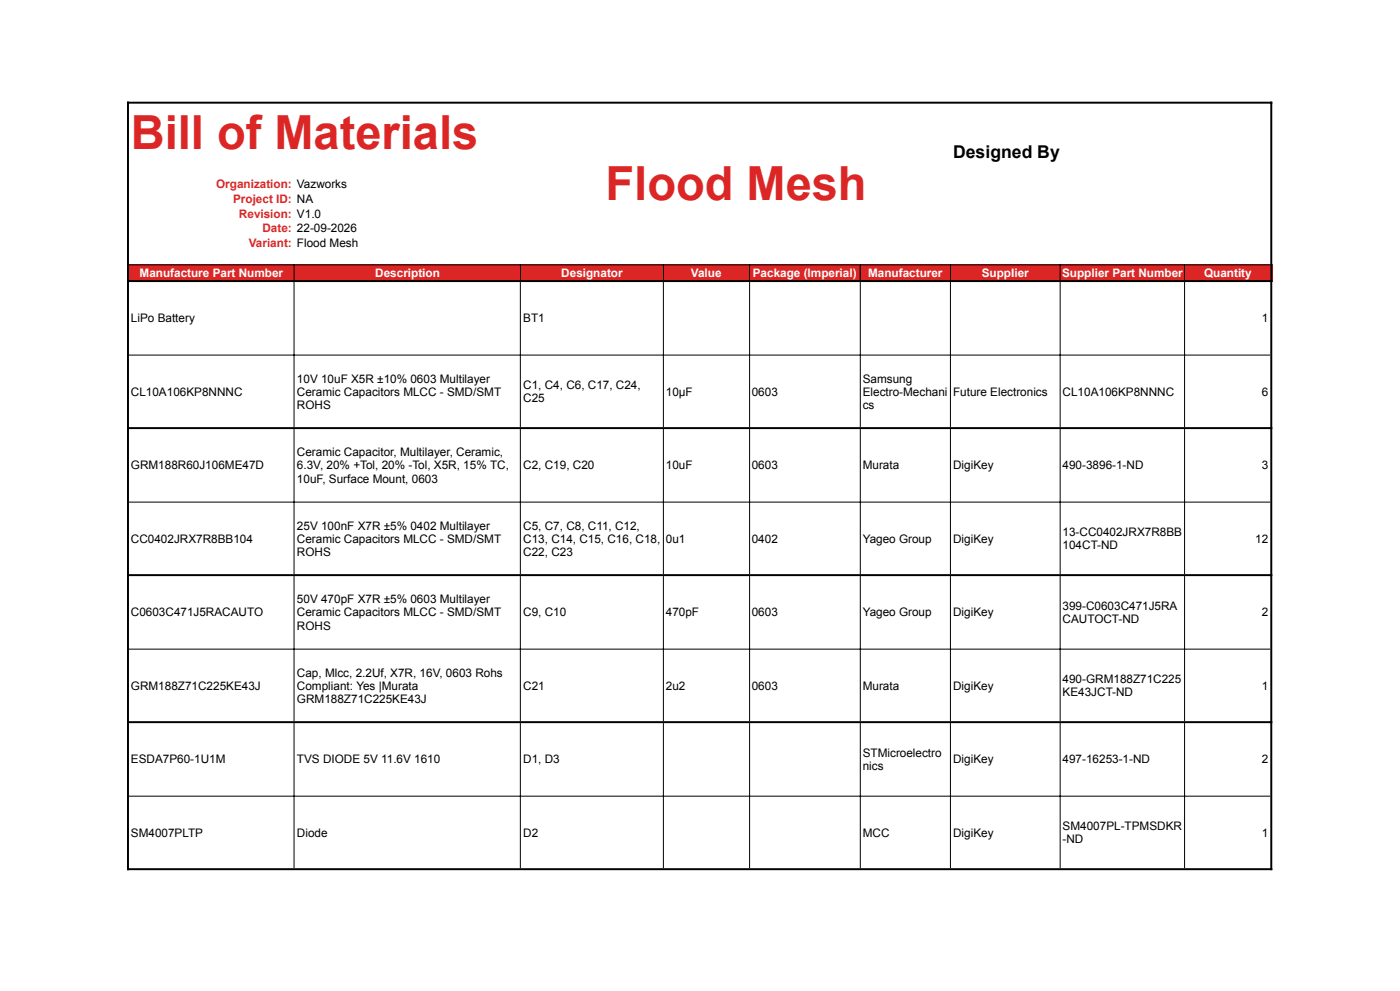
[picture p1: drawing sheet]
<svg xmlns="http://www.w3.org/2000/svg" width="297mm" height="210mm" viewBox="0 0 297 210" stroke-linecap="round" stroke-linejoin="round" font-family="sans-serif">
<defs><g id="words">
<g font-size="10" fill="#dc2626">
<text x="27.7" y="31.7">Bill of Materials</text>
<text x="128.3" y="42.4">Flood Mesh</text>
</g>
<text font-size="3.7" x="202" y="33.5">Designed By</text>
<g font-size="2.5" fill="#dc2626">
<text x="45.8" y="39.9">Organization: Vazworks</text>
<text x="49.4" y="43">Project ID: NA</text>
<text x="50.6" y="46.1">Revision: V1.0</text>
<text x="52.7" y="52.3">Variant: Flood Mesh</text>
<text x="55.6" y="49.2">Date: 22-09-2026</text>
</g>
<g font-size="2.5" fill="#fff">
<text x="29.6" y="58.6">Manufacture Part Number</text>
<text x="79.5" y="58.6">Description</text>
<text x="119" y="58.6">Designator</text>
<text x="146.4" y="58.6">Value</text>
<text x="159.5" y="58.6">Package (Imperial)</text>
<text x="184" y="58.6">Manufacturer</text>
<text x="208.1" y="58.6">Supplier</text>
<text x="225.1" y="58.6">Supplier Part Number</text>
<text x="255.2" y="58.6">Quantity</text>
</g>
<g font-size="2.5">
<text x="27.7" y="68.3">LiPo Battery</text>
<text x="110.9" y="68.3">BT1</text>
<text x="267.4" y="68.3">1</text>
<text x="27.7" y="83.8">CL10A106KP8NNNC</text>
<text x="62.9" y="81">10V 10uF X5R ±10% 0603 Multilayer</text>
<text x="62.9" y="83.8">Ceramic Capacitors MLCC - SMD/SMT</text>
<text x="110.9" y="82.4">C1, C4, C6, C17, C24,</text>
<text x="141.1" y="83.8">10µF</text>
<text x="159.3" y="83.8">0603</text>
<text x="182.8" y="81">Samsung</text>
<text x="182.8" y="83.8">Electro-Mechani</text>
<text x="202" y="83.8">Future Electronics</text>
<text x="225.2" y="83.8">CL10A106KP8NNNC</text>
<text x="267.4" y="83.8">6</text>
<text x="62.9" y="86.6">ROHS</text>
<text x="110.9" y="85.2">C25</text>
<text x="182.8" y="86.6">cs</text>
<text x="27.7" y="99.4">GRM188R60J106ME47D</text>
<text x="62.9" y="96.6">Ceramic Capacitor, Multilayer, Ceramic,</text>
<text x="62.9" y="99.4">6.3V, 20% +Tol, 20% -Tol, X5R, 15% TC,</text>
<text x="110.9" y="99.4">C2, C19, C20</text>
<text x="141.1" y="99.4">10uF</text>
<text x="159.3" y="99.4">0603</text>
<text x="182.8" y="99.4">Murata</text>
<text x="202" y="99.4">DigiKey</text>
<text x="225.2" y="99.4">490-3896-1-ND</text>
<text x="267.4" y="99.4">3</text>
<text x="62.9" y="102.2">10uF, Surface Mount, 0603</text>
<text x="62.9" y="112.2">25V 100nF X7R ±5% 0402 Multilayer</text>
<text x="110.9" y="112.2">C5, C7, C8, C11, C12,</text>
<text x="225.2" y="113.6">13-CC0402JRX7R8BB</text>
<text x="27.7" y="115">CC0402JRX7R8BB104</text>
<text x="62.9" y="115">Ceramic Capacitors MLCC - SMD/SMT</text>
<text x="62.9" y="117.8">ROHS</text>
<text x="110.9" y="115">C13, C14, C15, C16, C18,</text>
<text x="110.9" y="117.8">C22, C23</text>
<text x="141.1" y="115">0u1</text>
<text x="159.3" y="115">0402</text>
<text x="182.8" y="115">Yageo Group</text>
<text x="202" y="115">DigiKey</text>
<text x="225.2" y="116.4">104CT-ND</text>
<text x="266" y="115">12</text>
<text x="27.7" y="130.5">C0603C471J5RACAUTO</text>
<text x="62.9" y="127.7">50V 470pF X7R ±5% 0603 Multilayer</text>
<text x="62.9" y="130.5">Ceramic Capacitors MLCC - SMD/SMT</text>
<text x="110.9" y="130.5">C9, C10</text>
<text x="141.1" y="130.5">470pF</text>
<text x="159.3" y="130.5">0603</text>
<text x="182.8" y="130.5">Yageo Group</text>
<text x="202" y="130.5">DigiKey</text>
<text x="225.2" y="129.1">399-C0603C471J5RA</text>
<text x="225.2" y="131.9">CAUTOCT-ND</text>
<text x="267.4" y="130.5">2</text>
<text x="62.9" y="133.3">ROHS</text>
<text x="62.9" y="143.3">Cap, Mlcc, 2.2Uf, X7R, 16V, 0603 Rohs</text>
<text x="27.7" y="146.1">GRM188Z71C225KE43J</text>
<text x="62.9" y="146.1">Compliant: Yes |Murata</text>
<text x="62.9" y="148.9">GRM188Z71C225KE43J</text>
<text x="110.9" y="146.1">C21</text>
<text x="141.1" y="146.1">2u2</text>
<text x="159.3" y="146.1">0603</text>
<text x="182.8" y="146.1">Murata</text>
<text x="202" y="146.1">DigiKey</text>
<text x="225.2" y="144.7">490-GRM188Z71C225</text>
<text x="225.2" y="147.5">KE43JCT-ND</text>
<text x="267.4" y="146.1">1</text>
<text x="27.7" y="161.7">ESDA7P60-1U1M</text>
<text x="62.9" y="161.7">TVS DIODE 5V 11.6V 1610</text>
<text x="110.9" y="161.7">D1, D3</text>
<text x="182.8" y="160.3">STMicroelectro</text>
<text x="202" y="161.7">DigiKey</text>
<text x="225.2" y="161.7">497-16253-1-ND</text>
<text x="267.4" y="161.7">2</text>
<text x="182.8" y="163.1">nics</text>
<text x="27.7" y="177.3">SM4007PLTP</text>
<text x="62.9" y="177.3">Diode</text>
<text x="110.9" y="177.3">D2</text>
<text x="182.8" y="177.3">MCC</text>
<text x="202" y="177.3">DigiKey</text>
<text x="225.2" y="175.9">SM4007PL-TPMSDKR</text>
<text x="225.2" y="178.7">-ND</text>
<text x="267.4" y="177.3">1</text>
</g>
</g></defs>
<path d="M27.1 56h242.5v3.7h-242.5z" fill="#dc2626"/>
<g fill="none" stroke="#000" stroke-width=".21">
<path d="M27.3 56.1h241.9M62.3 56v3.3M62.3 59.7v30.8M110.3 56v3.3M110.3 59.7v30.8M140.6 56v3.3M140.6 59.7v30.8M158.9 56v3.3M158.9 59.7v30.8M182.3 56v3.3M182.3 59.7v30.8M201.4 56v3.3"/>
<path d="M201.4 59.7v30.8M224.7 56v3.3M224.7 59.7v30.8M251 56v3.3M251 59.7v30.8M27.3 75.2h241.9M62.3 90.9v30.7M110.3 90.9v30.7M140.6 90.9v30.7M158.9 90.9v30.7M182.3 90.9v30.7M201.4 90.9v30.7"/>
<path d="M224.7 90.9v30.7M251 90.9v30.7M27.3 106.4h241.9M27.3 137.5h241.9M62.3 122v30.8M110.3 122v30.8M140.6 122v30.8M158.9 122v30.8M182.3 122v30.8M201.4 122v30.8M224.7 122v30.8M251 122v30.8"/>
<path d="M62.3 153.2v30.7M110.3 153.2v30.7M140.6 153.2v30.7M158.9 153.2v30.7M182.3 153.2v30.7M201.4 153.2v30.7M224.7 153.2v30.7M251 153.2v30.7M27.3 168.6h241.9"/>
</g>
<path d="M26.9 21.7h242.7M27.1 21.5v162.8M269.4 21.5v162.8M26.9 59.5h242.7M26.9 90.7h242.7M26.9 121.8h242.7M26.9 153h242.7M26.9 184.1h242.7" fill="none" stroke="#000" stroke-width=".42"/>
<use href="#words"/>
</svg>
